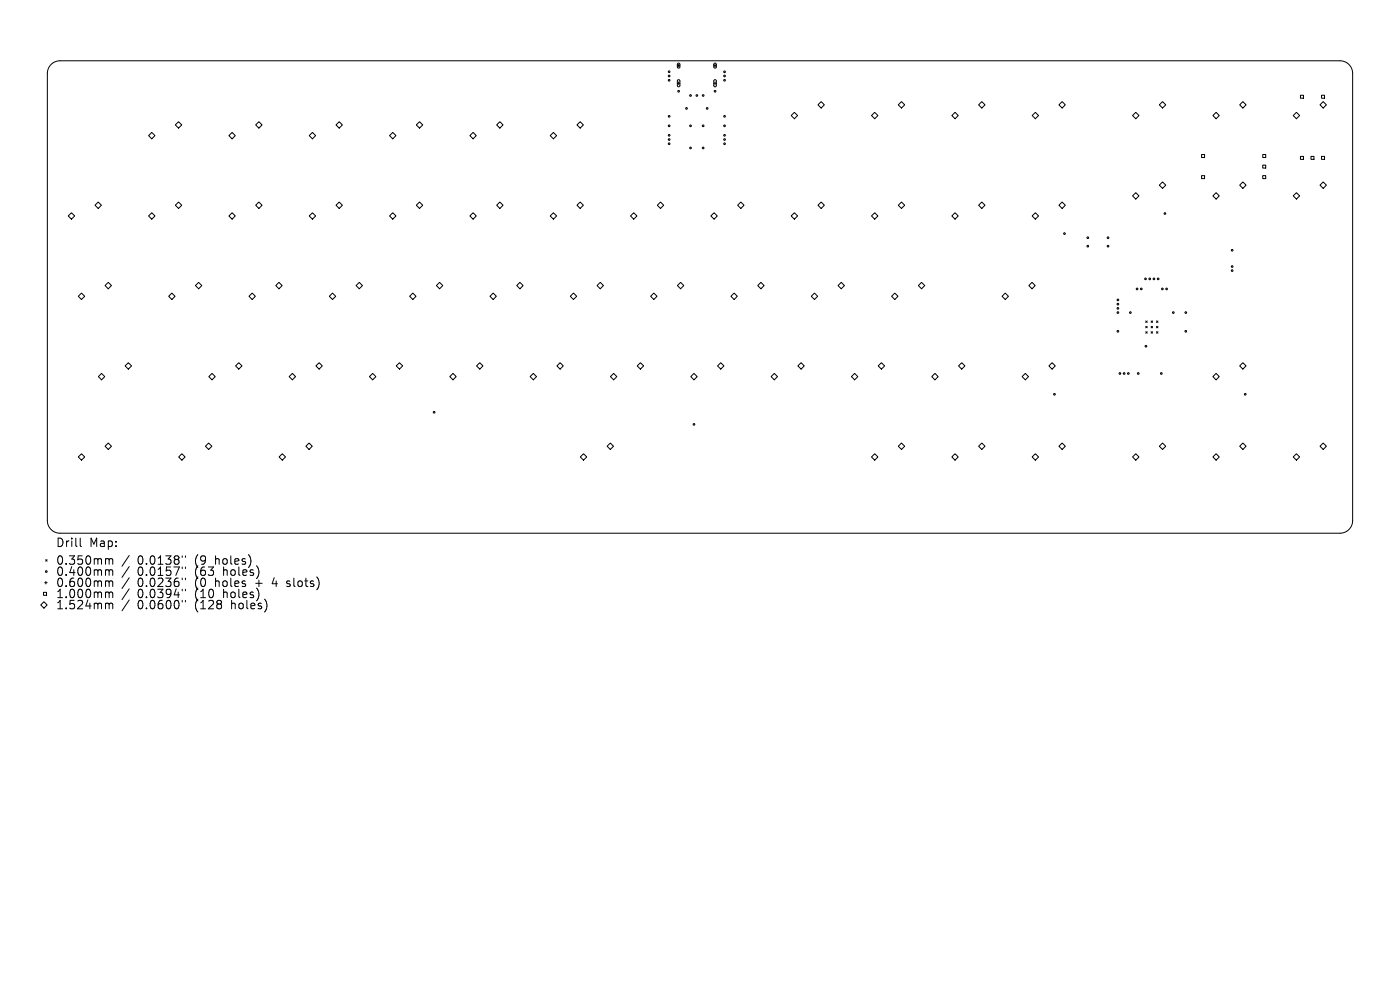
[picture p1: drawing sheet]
<svg xmlns="http://www.w3.org/2000/svg" width="297mm" height="210mm" viewBox="0 0 297 210" stroke-linecap="round" stroke-linejoin="round" font-family="sans-serif">
<defs><g id="words">
<g font-size="2.5">
<text x="11.8" y="116.3">Drill</text>
<text x="19" y="116.3">Map:</text>
<text x="11.8" y="120">0.350mm</text>
<text x="11.8" y="122.4">0.400mm</text>
<text x="11.8" y="124.8">0.600mm</text>
<text x="29.2" y="120">0.0138&quot;</text>
<text x="29.2" y="122.4">0.0157&quot;</text>
<text x="29.2" y="124.8">0.0236&quot;</text>
<text x="41.5" y="120">(9</text>
<text x="41.5" y="122.4">(63</text>
<text x="41.5" y="124.8">(0</text>
<text x="45.9" y="120">holes)</text>
<text x="45.9" y="124.8">holes</text>
<text x="47.6" y="122.4">holes)</text>
<text x="54.6" y="124.8">+</text>
<text x="58.4" y="124.8">4</text>
<text x="61.6" y="124.8">slots)</text>
<text x="11.8" y="127.1">1.000mm</text>
<text x="11.8" y="129.5">1.524mm</text>
<text x="29.2" y="127.1">0.0394&quot;</text>
<text x="29.2" y="129.5">0.0600&quot;</text>
<text x="41.5" y="127.1">(10</text>
<text x="41.5" y="129.5">(128</text>
<text x="47.6" y="127.1">holes)</text>
<text x="49.3" y="129.5">holes)</text>
</g>
</g></defs>
<g fill="none" stroke="#000" stroke-width=".21">
<path d="M10.9 13.6l.8-.5 1-.2h271.6a2.68 2.68 0 0 1 2.7 2.7v94.8a2.68 2.68 0 0 1-2.7 2.7h-271.6a2.68 2.68 0 0 1-2.7-2.7v-94.8l.2-.9zM143.7 13.9h.5M143.7 17.7h.5M143.8 13.5l.2-.1 .2 .2v.6l-.2 .2-.3-.1zM143.8 17l.2-.1 .2 .2v1.1l-.2 .2-.3-.2zM144 13.7v.5M144 17.4v.5M151.4 13.9h.6M151.4 17.7h.6M151.5 13.5l.3-.1 .2 .2v.7l-.2 .1-.4-.1zM151.5 17l.3-.1 .2 .2v1.1l-.3 .2-.3-.2zM151.7 13.7v.5"/>
<path d="M151.7 17.4v.5M31.5 28.8l.7-.7 .7 .7-.7 .7zM37.2 26.5l.7-.7 .7 .7-.7 .7zM49.2 28.1l.7 .7-.7 .7-.6-.7zM54.2 26.5l.7-.7 .7 .7-.7 .7zM66.3 28.1l.7 .7-.7 .7-.7-.7zM72 25.8l.6 .7-.6 .7-.7-.7zM82.6 28.8l.7-.7 .7 .7-.7 .7zM89 25.8l.7 .7-.7 .7-.7-.7zM99.7 28.8l.7-.7 .6 .7-.6 .7zM105.4 26.5l.6-.7 .7 .7-.7 .7zM117.4 28.1l.7 .7-.7 .7-.7-.7z"/>
<path d="M123.1 25.8l.7 .7-.7 .7-.7-.7zM168.5 23.8l.7 .7-.7 .7-.7-.7zM173.5 22.2l.7-.6 .7 .6-.7 .7zM185.6 23.8l.6 .7-.6 .7-.7-.7zM191.2 21.6l.7 .6-.7 .7-.6-.7zM201.9 24.5l.7-.7 .7 .7-.7 .7zM207.6 22.2l.7-.6 .7 .6-.7 .7zM219 24.5l.6-.7 .7 .7-.7 .7zM224.6 22.2l.7-.6 .7 .6-.7 .7zM240.3 24.5l.6-.7 .7 .7-.7 .7zM245.9 22.2l.7-.6 .7 .6-.7 .7zM245.9 39.3l.7-.7 .7 .7-.7 .7z"/>
<path d="M254.9 32.8h.6v.6h-.6zM254.9 37.3h.6v.6h-.6zM258 23.8l.7 .7-.7 .7-.7-.7zM263.7 21.6l.7 .6-.7 .7-.7-.7zM263.7 38.6l.7 .7-.7 .7-.7-.7zM267.9 32.8h.6v.6h-.6zM267.9 35h.6v.7h-.6zM267.9 37.3h.6v.6h-.6zM275 23.8l.7 .7-.7 .7-.7-.7zM275.9 20.2h.6v.6h-.6zM275.9 33.2h.6v.6h-.6zM278.1 33.2h.7v.6h-.7z"/>
<path d="M280.4 20.2h.6v.6h-.6zM280.4 33.2h.6v.6h-.6zM280.7 21.6l.7 .6-.7 .7-.7-.7zM280.7 38.6l.7 .7-.7 .7-.7-.7zM15.2 45.1l.6 .7-.6 .7-.7-.7zM20.8 42.9l.7 .6-.7 .7-.6-.7zM32.2 45.1l.7 .7-.7 .7-.7-.7zM37.2 43.5l.7-.6 .7 .6-.7 .7zM49.2 45.1l.7 .7-.7 .7-.6-.7zM54.2 43.5l.7-.6 .7 .6-.7 .7zM66.3 45.1l.7 .7-.7 .7-.7-.7zM72 42.9l.6 .6-.6 .7-.7-.7z"/>
<path d="M83.3 45.1l.7 .7-.7 .7-.7-.7zM89 42.9l.7 .6-.7 .7-.7-.7zM100.4 45.1l.6 .7-.6 .7-.7-.7zM105.4 43.5l.6-.6 .7 .6-.7 .7zM117.4 45.1l.7 .7-.7 .7-.7-.7zM123.1 42.9l.7 .6-.7 .7-.7-.7zM133.8 45.8l.6-.7 .7 .7-.7 .7zM140.1 42.9l.7 .6-.7 .7-.7-.7zM150.8 45.8l.7-.7 .7 .7-.7 .7zM156.5 43.5l.7-.6 .6 .6-.6 .7zM168.5 45.1l.7 .7-.7 .7-.7-.7zM173.5 43.5l.7-.6 .7 .6-.7 .7z"/>
<path d="M185.6 45.1l.6 .7-.6 .7-.7-.7zM191.2 42.9l.7 .6-.7 .7-.6-.7zM202.6 45.1l.7 .7-.7 .7-.7-.7zM207.6 43.5l.7-.6 .7 .6-.7 .7zM218.9 59.9l.7 .7-.7 .7-.6-.7zM219.6 45.1l.7 .7-.7 .7-.6-.7zM224.6 43.5l.7-.6 .7 .6-.7 .7zM240.3 41.6l.6-.7 .7 .7-.7 .6zM258 40.9l.7 .7-.7 .6-.7-.6zM275 40.9l.7 .7-.7 .6-.7-.6zM17.3 62.2l.7 .7-.7 .6-.7-.6zM20.9 79.9l.6-.7 .7 .7-.7 .7z"/>
<path d="M22.3 60.6l.7-.7 .6 .7-.6 .7zM26.5 77.6l.7-.7 .7 .7-.7 .7zM36.5 62.2l.6 .7-.6 .6-.7-.6zM41.5 60.6l.6-.7 .7 .7-.7 .7zM44.3 79.9l.7-.7 .7 .7-.7 .7zM50 77.6l.7-.7 .6 .7-.6 .7zM53.5 62.2l.7 .7-.7 .6-.7-.6zM58.5 60.6l.7-.7 .7 .7-.7 .7zM61.3 79.9l.7-.7 .7 .7-.7 .7zM67 77.6l.7-.7 .7 .7-.7 .7zM70.5 62.2l.7 .7-.7 .6-.6-.6zM75.5 60.6l.7-.7 .7 .7-.7 .7z"/>
<path d="M78.4 79.9l.7-.7 .6 .7-.6 .7zM84.1 77.6l.6-.7 .7 .7-.7 .7zM87.6 62.2l.7 .7-.7 .6-.7-.6zM92.6 60.6l.7-.7 .6 .7-.6 .7zM96.1 79.2l.7 .7-.7 .7-.7-.7zM101.1 77.6l.7-.7 .7 .7-.7 .7zM104.6 62.2l.7 .7-.7 .6-.7-.6zM109.6 60.6l.7-.7 .7 .7-.7 .7zM112.5 79.9l.6-.7 .7 .7-.7 .7zM118.1 77.6l.7-.7 .7 .7-.7 .7zM121.7 62.2l.6 .7-.6 .6-.7-.6zM126.7 60.6l.6-.7 .7 .7-.7 .7z"/>
<path d="M129.5 79.9l.7-.7 .7 .7-.7 .7zM135.2 77.6l.7-.7 .6 .7-.6 .7zM138.7 62.2l.7 .7-.7 .6-.7-.6zM143.7 60.6l.7-.7 .7 .7-.7 .7zM147.2 79.2l.7 .7-.7 .7-.7-.7zM152.2 77.6l.7-.7 .7 .7-.7 .7zM155.7 62.2l.7 .7-.7 .6-.6-.6zM160.7 60.6l.7-.7 .7 .7-.7 .7zM163.6 79.9l.7-.7 .6 .7-.6 .7zM169.3 77.6l.6-.7 .7 .7-.7 .7zM172.8 62.2l.7 .7-.7 .6-.7-.6zM177.8 60.6l.7-.7 .6 .7-.6 .7z"/>
<path d="M180.6 79.9l.7-.7 .7 .7-.7 .7zM186.3 77.6l.7-.7 .7 .7-.7 .7zM189.8 62.2l.7 .7-.7 .6-.7-.6zM194.8 60.6l.7-.7 .7 .7-.7 .7zM197.7 79.9l.6-.7 .7 .7-.7 .7zM203.3 77.6l.7-.7 .7 .7-.7 .7zM213.3 62.2l.6 .7-.6 .6-.7-.6zM217.5 79.2l.7 .7-.7 .7-.7-.7zM222.5 77.6l.7-.7 .7 .7-.7 .7zM243.1 68.1l.3 .3M243.1 69.2l.3 .3M243.1 70.4l.3 .3"/>
<path d="M243.4 68.1l-.3 .3M243.4 69.2l-.3 .3M243.4 70.4l-.3 .3M244.2 69.2l.3 .3M244.2 70.4l.3 .3M244.2 68.1l.3 .3M244.5 68.1l-.3 .3M244.5 69.2l-.3 .3M244.5 70.4l-.3 .3M245.3 70.4l.4 .3M245.3 69.2l.4 .3M245.3 68.1l.4 .3"/>
<path d="M245.7 68.1l-.4 .3M245.7 69.2l-.4 .3M245.7 70.4l-.4 .3M258 79.2l.7 .7-.7 .7-.7-.7zM263.7 76.9l.7 .7-.7 .7-.7-.7zM16.6 96.9l.7-.6 .7 .6-.7 .7zM23 94l.6 .7-.6 .6-.7-.6zM38.6 96.3l.7 .6-.7 .7-.7-.7zM43.6 94.7l.7-.7 .6 .7-.6 .6zM59.2 96.9l.7-.6 .7 .6-.7 .7zM64.9 94.7l.7-.7 .7 .7-.7 .6zM123.1 96.9l.7-.6 .7 .6-.7 .7z"/>
<path d="M129.5 94l.7 .7-.7 .6-.7-.6zM185.6 96.3l.6 .6-.6 .7-.7-.7zM191.2 94l.7 .7-.7 .6-.6-.6zM201.9 96.9l.7-.6 .7 .6-.7 .7zM207.6 94.7l.7-.7 .7 .7-.7 .6zM219 96.9l.6-.6 .7 .6-.7 .7zM224.6 94.7l.7-.7 .7 .7-.7 .6zM240.3 96.9l.6-.6 .7 .6-.7 .7zM245.9 94.7l.7-.7 .7 .7-.7 .6zM258 96.3l.7 .6-.7 .7-.7-.7zM263.7 94l.7 .7-.7 .6-.7-.6zM275 96.3l.7 .6-.7 .7-.7-.7z"/>
<path d="M280.7 94l.7 .7-.7 .6-.7-.6zM9.7 118.7l.3 .3M10 118.7l-.3 .3M17 114.2v1.5l.3 .2M22.6 118.5l.5 .1 .1 .2M23.2 118.8l.2-.3 .4 .1 .1 1.1M23.2 118.8v.9M27.4 117.8l-1.5 2.3M38.7 117.9v.4M39.3 117.9v.4M9.2 125.6h.7v.7h-.7zM9.3 127.6l.7 .7-.7 .7-.7-.7z"/>
<path d="M9.5 123.6h.5M9.7 123.3v.6M22.6 120.9h.3l.3 .2M22.6 123.2l.5 .1 .1 .2M22.6 125.6h.3l.3 .2M22.6 128h.5l.1 .2M23.2 121.1v1M23.2 123.5v.9M23.2 125.8v1M23.2 128.2v.9M23.2 121.1l.2-.2 .4 .1 .1 1.1M23.2 123.5l.2-.3 .4 .1 .1 1.1"/>
<path d="M23.2 125.8l.2-.2 .4 .1 .1 1.1M23.2 128.2l.2-.2h.4l.1 1.1M27.4 120.2l-1.5 2.3M27.4 122.5l-1.5 2.3M27.4 124.9l-1.5 2.3M27.4 127.3l-1.5 2.3M38.7 120.3v.3M38.7 122.6v.4M38.7 125v.3M38.7 127.4v.3M39.3 120.3v.3M39.3 122.6v.4"/>
<path d="M39.3 125v.3M39.3 127.4v.3M60.8 124.3l.2 .1M60.9 123.3v.4"/>
<circle cx="142" cy="17" r=".18"/>
<circle cx="142" cy="15.2" r=".18"/>
<circle cx="142" cy="16.1" r=".18"/>
<circle cx="144" cy="19.4" r=".18"/>
<circle cx="151.7" cy="19.4" r=".18"/>
<circle cx="153.7" cy="15.2" r=".18"/>
<circle cx="153.7" cy="17" r=".18"/>
<circle cx="153.7" cy="16.1" r=".18"/>
<circle cx="142" cy="24.7" r=".18"/>
<circle cx="142" cy="26.7" r=".18"/>
<circle cx="142" cy="28.7" r=".18"/>
<circle cx="142" cy="30.5" r=".18"/>
<circle cx="142" cy="29.6" r=".18"/>
<circle cx="145.6" cy="23" r=".18"/>
<circle cx="146.5" cy="26.7" r=".18"/>
<circle cx="146.5" cy="31.4" r=".18"/>
<circle cx="146.5" cy="20.3" r=".18"/>
<circle cx="147.8" cy="20.3" r=".18"/>
<circle cx="149.2" cy="26.7" r=".18"/>
<circle cx="149.2" cy="31.4" r=".18"/>
<circle cx="149.2" cy="20.3" r=".18"/>
<circle cx="150" cy="23" r=".18"/>
<circle cx="153.7" cy="26.7" r=".18"/>
<circle cx="153.7" cy="28.7" r=".18"/>
<circle cx="153.7" cy="24.7" r=".18"/>
<circle cx="153.7" cy="30.5" r=".18"/>
<circle cx="153.7" cy="29.6" r=".18"/>
<circle cx="225.8" cy="49.6" r=".18"/>
<circle cx="230.8" cy="50.4" r=".18"/>
<circle cx="230.8" cy="52.2" r=".18"/>
<circle cx="235.1" cy="50.4" r=".18"/>
<circle cx="235.1" cy="52.2" r=".18"/>
<circle cx="243" cy="59.2" r=".18"/>
<circle cx="243.9" cy="59.2" r=".18"/>
<circle cx="244.8" cy="59.2" r=".18"/>
<circle cx="245.7" cy="59.2" r=".18"/>
<circle cx="247.1" cy="45.3" r=".18"/>
<circle cx="261.4" cy="57.4" r=".18"/>
<circle cx="261.4" cy="56.5" r=".18"/>
<circle cx="261.4" cy="53.1" r=".18"/>
<circle cx="237.2" cy="63.6" r=".18"/>
<circle cx="237.2" cy="70.3" r=".18"/>
<circle cx="237.2" cy="66.3" r=".18"/>
<circle cx="237.2" cy="65.4" r=".18"/>
<circle cx="237.2" cy="64.5" r=".18"/>
<circle cx="237.6" cy="79.2" r=".18"/>
<circle cx="238.5" cy="79.2" r=".18"/>
<circle cx="239.4" cy="79.2" r=".18"/>
<circle cx="239.8" cy="66.3" r=".18"/>
<circle cx="241.2" cy="61.3" r=".18"/>
<circle cx="241.5" cy="79.2" r=".18"/>
<circle cx="242.1" cy="61.3" r=".18"/>
<circle cx="243.1" cy="73.4" r=".18"/>
<circle cx="246.4" cy="79.2" r=".18"/>
<circle cx="246.6" cy="61.3" r=".18"/>
<circle cx="247.5" cy="61.3" r=".18"/>
<circle cx="248.9" cy="66.3" r=".18"/>
<circle cx="251.6" cy="70.3" r=".18"/>
<circle cx="251.6" cy="66.3" r=".18"/>
<circle cx="92.1" cy="87.5" r=".18"/>
<circle cx="147.2" cy="90" r=".18"/>
<circle cx="223.7" cy="83.6" r=".18"/>
<circle cx="264.2" cy="83.6" r=".18"/>
<circle cx="9.8" cy="121.2" r=".18"/>
</g>
<use href="#words"/>
</svg>
